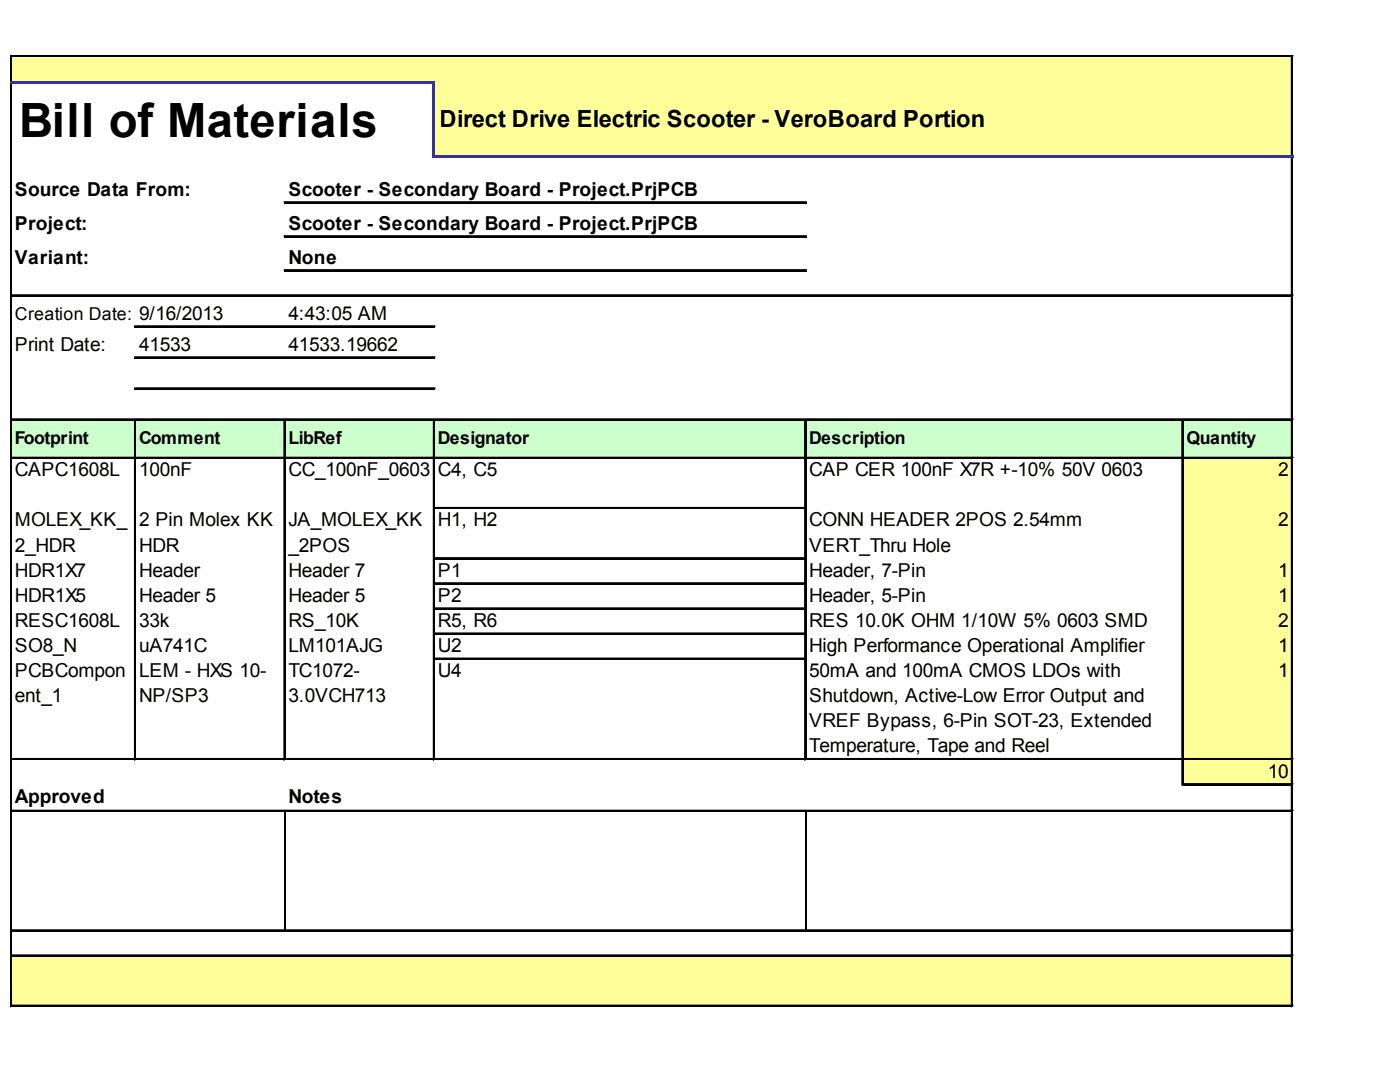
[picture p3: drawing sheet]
<svg xmlns="http://www.w3.org/2000/svg" width="258mm" height="201mm" viewBox="0 0 258 201" stroke-linecap="round" stroke-linejoin="round" font-family="sans-serif">
<defs><g id="words">
<text font-size="8.7" x="3.6" y="25.2">Bill of Materials</text>
<text font-size="4.4" x="80.9" y="23.4">Direct Drive Electric Scooter - VeroBoard Portion</text>
<g font-size="3.5">
<text x="2.7" y="36">Source Data From:</text>
<text x="53.1" y="36">Scooter - Secondary Board - Project.PrjPCB</text>
<text x="2.7" y="42.3">Project:</text>
<text x="53.1" y="42.3">Scooter - Secondary Board - Project.PrjPCB</text>
<text x="2.7" y="48.5">Variant:</text>
<text x="53.1" y="48.5">None</text>
<text x="53.1" y="58.9">4:43:05 AM</text>
<text x="2.7" y="64.6">Print Date:</text>
<text x="25.6" y="64.6">41533</text>
<text x="53.1" y="64.6">41533.19662</text>
<text x="2.7" y="87.7">CAPC1608L</text>
<text x="25.6" y="87.7">100nF</text>
<text x="53.1" y="87.7">CC_100nF_0603</text>
<text x="80.7" y="87.7">C4, C5</text>
<text x="149.1" y="87.7">CAP CER 100nF X7R +-10% 50V 0603</text>
<text x="235.4" y="87.7">2</text>
<text x="2.7" y="97">MOLEX_KK_</text>
<text x="2.7" y="101.6">2_HDR</text>
<text x="25.6" y="97">2 Pin Molex KK</text>
<text x="25.6" y="101.6">HDR</text>
<text x="53.1" y="97">JA_MOLEX_KK</text>
<text x="53.1" y="101.6">_2POS</text>
<text x="80.7" y="97">H1, H2</text>
<text x="149.1" y="97">CONN HEADER 2POS 2.54mm</text>
<text x="149.1" y="101.6">VERT_Thru Hole</text>
<text x="235.4" y="97">2</text>
<text x="2.7" y="106.2">HDR1X7</text>
<text x="25.6" y="106.2">Header</text>
<text x="53.1" y="106.2">Header 7</text>
<text x="80.7" y="106.2">P1</text>
<text x="149.1" y="106.2">Header, 7-Pin</text>
<text x="235.4" y="106.2">1</text>
<text x="2.7" y="110.8">HDR1X5</text>
<text x="25.6" y="110.8">Header 5</text>
<text x="53.1" y="110.8">Header 5</text>
<text x="80.7" y="110.8">P2</text>
<text x="149.1" y="110.8">Header, 5-Pin</text>
<text x="235.4" y="110.8">1</text>
<text x="2.7" y="115.4">RESC1608L</text>
<text x="25.6" y="115.4">33k</text>
<text x="53.1" y="115.4">RS_10K</text>
<text x="80.7" y="115.4">R5, R6</text>
<text x="149.1" y="115.4">RES 10.0K OHM 1/10W 5% 0603 SMD</text>
<text x="235.4" y="115.4">2</text>
<text x="2.7" y="120.1">SO8_N</text>
<text x="2.7" y="124.7">PCBCompon</text>
<text x="25.6" y="120.1">uA741C</text>
<text x="25.6" y="124.7">LEM - HXS 10-</text>
<text x="53.1" y="120.1">LM101AJG</text>
<text x="53.1" y="124.7">TC1072-</text>
<text x="80.7" y="120.1">U2</text>
<text x="80.7" y="124.7">U4</text>
<text x="149.1" y="120.1">High Performance Operational Amplifier</text>
<text x="149.1" y="124.7">50mA and 100mA CMOS LDOs with</text>
<text x="235.4" y="120.1">1</text>
<text x="235.4" y="124.7">1</text>
<text x="2.7" y="129.3">ent_1</text>
<text x="25.6" y="129.3">NP/SP3</text>
<text x="53.1" y="129.3">3.0VCH713</text>
<text x="149.1" y="129.3">Shutdown, Active-Low Error Output and</text>
<text x="149.1" y="133.9">VREF Bypass, 6-Pin SOT-23, Extended</text>
<text x="149.1" y="138.6">Temperature, Tape and Reel</text>
<text x="233.5" y="143.2">10</text>
<text x="2.7" y="147.8">Approved</text>
<text x="53.1" y="147.8">Notes</text>
</g>
<g font-size="3.3">
<text x="2.7" y="58.9">Creation Date: 9/16/2013</text>
<text x="2.7" y="81.7">Footprint</text>
<text x="25.6" y="81.7">Comment</text>
<text x="53.1" y="81.7">LibRef</text>
<text x="80.7" y="81.7">Designator</text>
<text x="149.1" y="81.7">Description</text>
<text x="218.6" y="81.7">Quantity</text>
</g>
</g></defs>
<g fill="#ff9">
<path d="M2.1 10.5h236.1v4.9h-236.1z"/>
<path d="M79.9 15.2h158.3v13.8h-158.3z"/>
</g>
<path d="M2.1 77.2h236.1v7.3h-236.1z" fill="#cfc"/>
<g fill="#ff9">
<path d="M217.7 84.2h20.5v9.6h-20.5z"/>
<path d="M217.7 93.5h20.5v9.5h-20.5z"/>
<path d="M217.7 102.7h20.5v4.9h-20.5z"/>
<path d="M217.7 107.3h20.5v4.9h-20.5z"/>
<path d="M217.7 112h20.5v4.9h-20.5z"/>
<path d="M217.7 116.6h20.5v4.9h-20.5z"/>
<path d="M217.7 121.2h20.5v18.8h-20.5z"/>
<path d="M217.7 139.7h20.5v4.9h-20.5z"/>
<path d="M2.1 175.9h236.1v9.5h-236.1z"/>
</g>
<path d="M1.9 10.3v4.6M2.1 10.3v4.6M237.9 10.5v18M238 10.5v18" fill="none" stroke="#000" stroke-width=".27"/>
<path d="M79.6 15.4h.5v13.6h-.5z" fill="#339"/>
<g fill="none" stroke="#000" stroke-width=".27">
<path d="M1.9 15.4v170M2.1 15.4v170M2.2 10.3h236M2.2 10.4h236M237.9 29v156.4M238 29v156.4M24.8 77.4v62.6M24.9 77.4v62.6M52.3 77.4v62.6M52.5 77.4v62.6M79.9 77.4v62.6M80 77.4v62.6"/>
<path d="M148.2 77.4v62.6M148.4 77.4v62.6M217.7 77.4v67.2M217.9 77.4v67.2M52.5 149.5v21.8M148.4 149.5v21.8"/>
</g>
<g fill="#339">
<path d="M1.9 14.9h78.2v.5h-78.2z"/>
<path d="M80.1 28.5h158.1v.5h-158.1z"/>
</g>
<g fill="none" stroke="#000" stroke-width=".27">
<path d="M52.3 37.2h96.2M52.3 37.3h96.2M2.2 54.3h236M2.2 54.5h236M52.3 43.4h96.2M52.3 43.6h96.2M52.3 49.7h96.2M52.3 49.8h96.2M2.2 77.2h236M2.2 77.3h236M24.8 60h55.3M24.8 60.2h55.3"/>
<path d="M24.8 65.7h55.3M24.8 65.9h55.3M24.8 71.5h55.3M24.8 71.6h55.3M2.2 84.2h236M2.2 84.4h236M80.1 93.5h68.1M80.1 93.6h68.1M80.1 102.7h68.1M80.1 102.9h68.1M80.1 107.3h68.1M80.1 107.5h68.1"/>
<path d="M80.1 112h68.1M80.1 112.1h68.1M80.1 116.6h68.1M80.1 116.7h68.1M2.2 139.7h236M2.2 139.8h236M80.1 121.2h68.1M80.1 121.4h68.1M2.2 149.2h236M2.2 149.4h236M218 144.3h20.2M218 144.5h20.2"/>
<path d="M2.2 171.3h236M2.2 171.4h236M2.2 175.9h236M2.2 176h236M2.2 185.1h236M2.2 185.3h236"/>
</g>
<use href="#words"/>
</svg>
